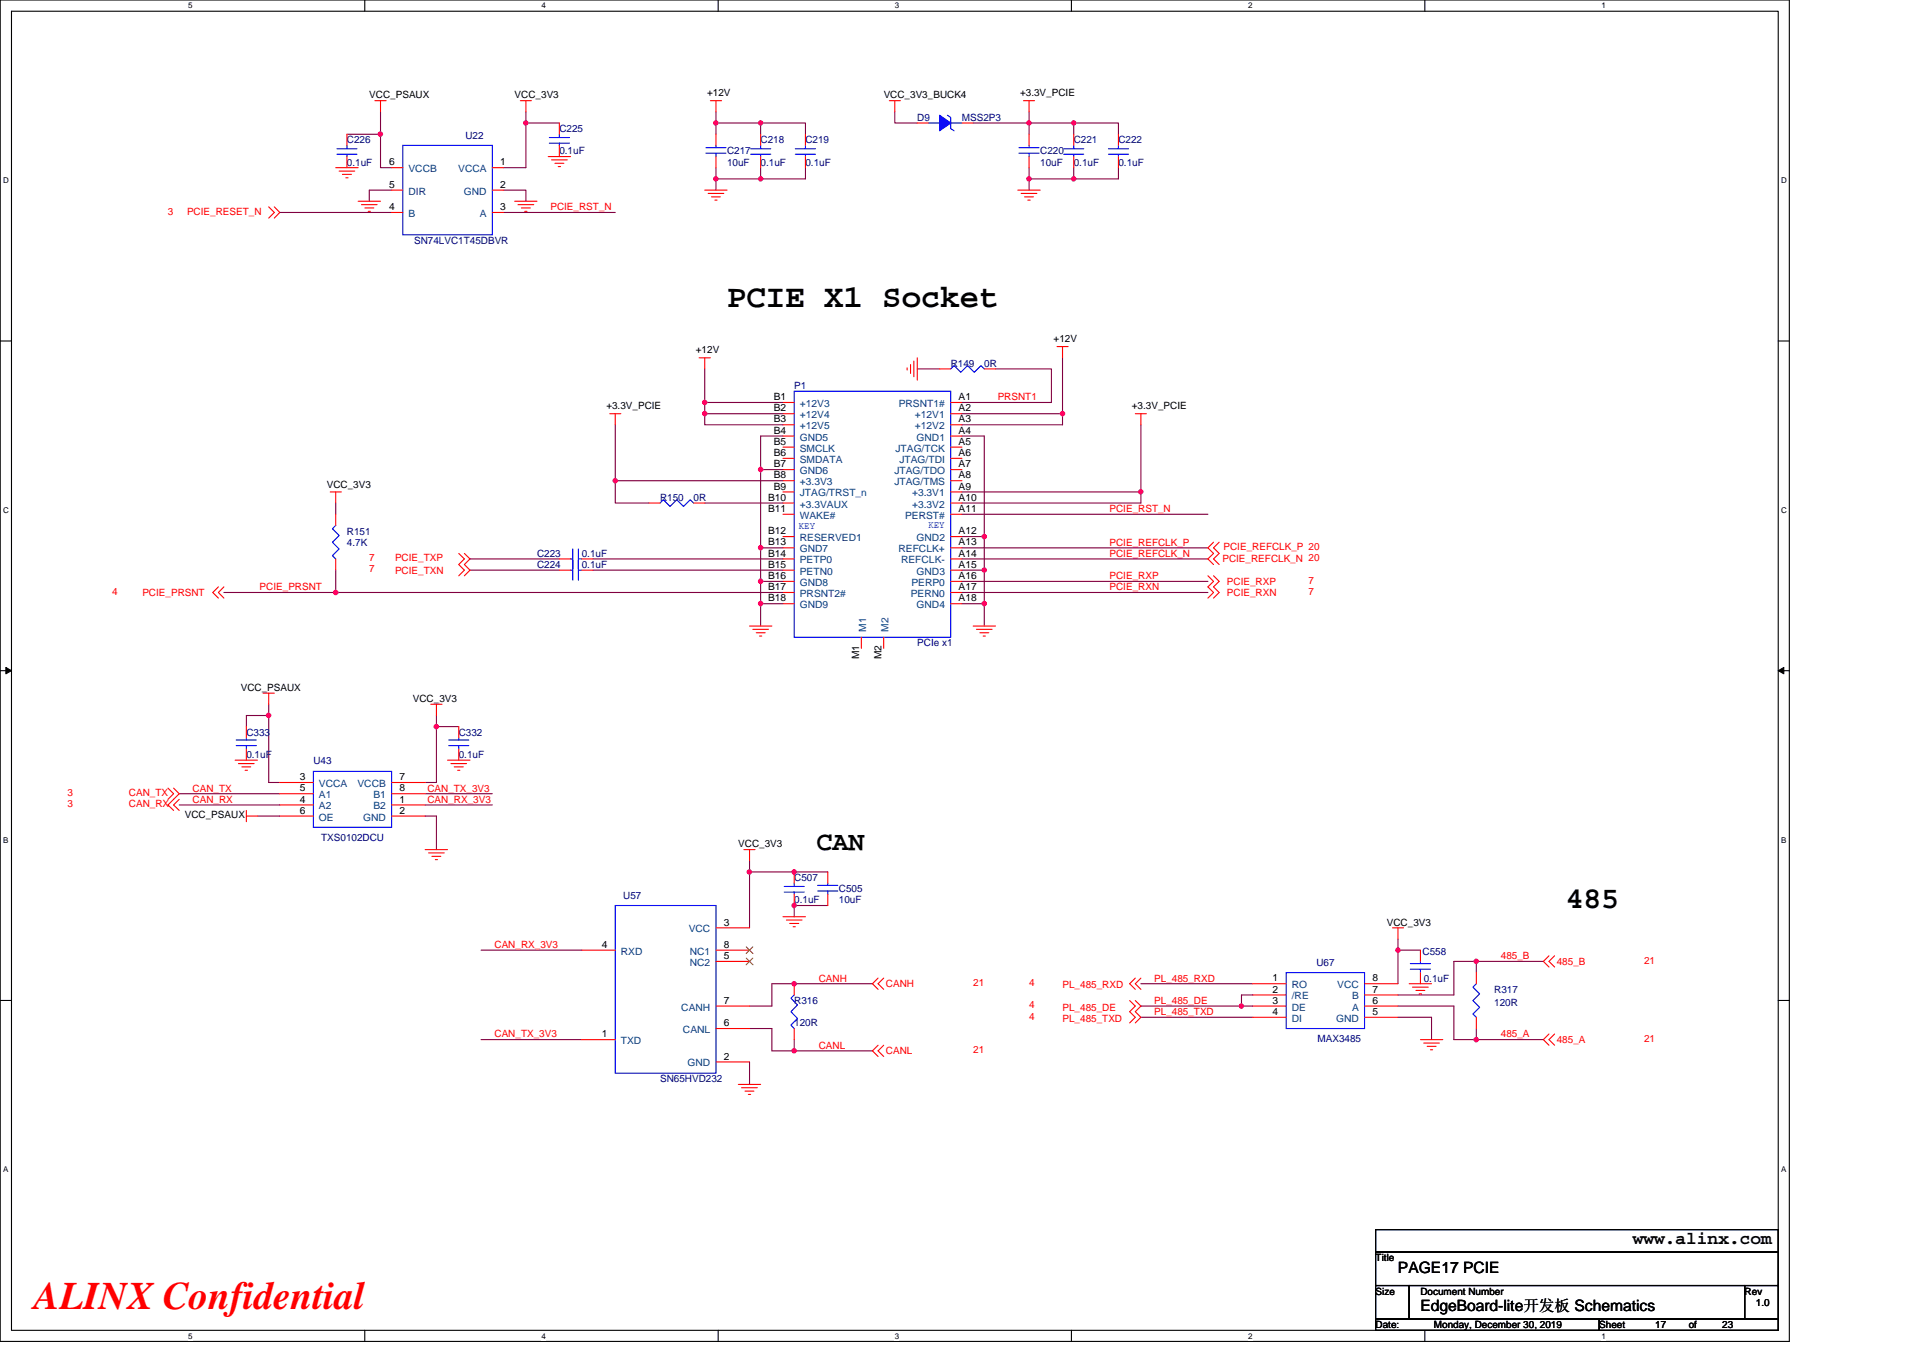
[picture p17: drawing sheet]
<svg xmlns="http://www.w3.org/2000/svg" width="297mm" height="210mm" viewBox="0 0 297 210" stroke-linecap="round" stroke-linejoin="round" font-family="sans-serif">
<defs><g id="words">
<text font-size="6" fill="#f00" x="5.2" y="202.3">ALINX Confidential</text>
<text font-size="5" x="112.3" y="47.4">PCIE X1 Socket</text>
<text font-size="4.7" x="241.8" y="140.4">485</text>
<text font-size="4.1" x="126.1" y="131.3">CAN</text>
<text font-size="2.8" x="252.2" y="192.3">www.alinx.com</text>
<g font-size="2.4">
<text x="215.9" y="196.7">PAGE17 PCIE</text>
<text x="219.4" y="202.5">EdgeBoard-lite开发板 Schematics</text>
</g>
<g font-size="1.5">
<text x="57" y="15.2">VCC_PSAUX</text>
<text x="79.5" y="15.2">VCC_3V3</text>
<text x="109.2" y="14.9">+12V</text>
<text x="136.5" y="15.2">VCC_3V3_BUCK4</text>
<text x="157.6" y="14.9">+3.3V_PCIE</text>
<text x="60.1" y="29">5</text>
<text x="60.1" y="25.5">6</text>
<text x="77.3" y="25.5">1</text>
<text x="77.3" y="29">2</text>
<text x="60.1" y="32.5">4</text>
<text x="77.3" y="32.5">3</text>
<text x="162.7" y="52.9">+12V</text>
<text x="107.5" y="54.6">+12V</text>
<text x="93.7" y="63.2">+3.3V_PCIE</text>
<text x="119.5" y="61.8">B1</text>
<text x="119.5" y="63.6">B2</text>
<text x="119.5" y="65.3">B3</text>
<text x="148.1" y="63.6">A2</text>
<text x="148.1" y="65.3">A3</text>
<text x="148.1" y="61.8">A1</text>
<text x="174.8" y="63.2">+3.3V_PCIE</text>
<text x="119.5" y="67">B4</text>
<text x="119.5" y="68.7">B5</text>
<text x="119.5" y="70.5">B6</text>
<text x="148.1" y="67">A4</text>
<text x="148.1" y="68.7">A5</text>
<text x="148.1" y="70.5">A6</text>
<text x="50.5" y="75.3">VCC_3V3</text>
<text x="118.6" y="77.4">B10</text>
<text x="119.5" y="72.2">B7</text>
<text x="119.5" y="73.9">B8</text>
<text x="119.5" y="75.6">B9</text>
<text x="148.1" y="75.6">A9</text>
<text x="148.1" y="77.4">A10</text>
<text x="148.1" y="72.2">A7</text>
<text x="148.1" y="73.9">A8</text>
<text x="118.6" y="79.1">B11</text>
<text x="118.6" y="82.6">B12</text>
<text x="148.1" y="79.1">A11</text>
<text x="148.1" y="82.6">A12</text>
<text x="118.6" y="84.3">B13</text>
<text x="118.6" y="86">B14</text>
<text x="118.6" y="87.7">B15</text>
<text x="118.6" y="89.5">B16</text>
<text x="148.1" y="89.5">A16</text>
<text x="148.1" y="87.7">A15</text>
<text x="148.1" y="84.3">A13</text>
<text x="148.1" y="86">A14</text>
<text x="118.6" y="91.2">B17</text>
<text x="118.6" y="92.9">B18</text>
<text x="148.1" y="91.2">A17</text>
<text x="148.1" y="92.9">A18</text>
<text x="132.7" y="101.9" transform="rotate(-90 132.7 101.9)">M1</text>
<text x="136.1" y="101.9" transform="rotate(-90 136.1 101.9)">M2</text>
<text x="37.2" y="106.8">VCC_PSAUX</text>
<text x="63.8" y="108.5">VCC_3V3</text>
<text x="46.3" y="122.3">5</text>
<text x="46.3" y="120.5">3</text>
<text x="46.3" y="125.7">6</text>
<text x="46.3" y="124">4</text>
<text x="61.7" y="122.3">8</text>
<text x="61.7" y="124">1</text>
<text x="61.7" y="120.5">7</text>
<text x="61.7" y="125.7">2</text>
<text x="28.6" y="126.4">VCC_PSAUX</text>
<text x="114" y="130.9">VCC_3V3</text>
<text x="111.8" y="143">3</text>
<text x="214.2" y="143">VCC_3V3</text>
<text x="92.9" y="146.5">4</text>
<text x="111.8" y="148.2">5</text>
<text x="111.8" y="146.5">8</text>
<text x="111.8" y="155.1">7</text>
<text x="196.6" y="151.6">1</text>
<text x="196.6" y="153.4">2</text>
<text x="196.6" y="155.1">3</text>
<text x="212" y="155.1">6</text>
<text x="212" y="153.4">7</text>
<text x="212" y="151.6">8</text>
<text x="92.9" y="160.3">1</text>
<text x="111.8" y="158.6">6</text>
<text x="196.6" y="156.8">4</text>
<text x="212" y="156.8">5</text>
<text x="111.8" y="163.7">2</text>
<text x="212.5" y="194.9">Title</text>
<text x="212.5" y="200">Size</text>
<text x="219.4" y="200">Document Number</text>
<text x="269.5" y="200">Rev</text>
<text x="271.2" y="201.8">1.0</text>
<text x="212.5" y="205.2">Date:</text>
<text x="221.5" y="205.2">Monday, December 30, 2019</text>
<text x="247" y="205.2">Sheet</text>
<text x="255.7" y="205.2">17</text>
<text x="260.9" y="205.2">of</text>
<text x="266" y="205.2">23</text>
</g>
<g font-size="1.5" fill="#000080">
<text x="53.6" y="22.1">C226</text>
<text x="71.9" y="21.4">U22</text>
<text x="86.4" y="20.4">C225</text>
<text x="86.4" y="23.9">0.1uF</text>
<text x="112.3" y="23.9">C217</text>
<text x="117.5" y="22.1">C218</text>
<text x="124.4" y="22.1">C219</text>
<text x="141.7" y="18.7">D9</text>
<text x="148.6" y="18.7">MSS2P3</text>
<text x="160.7" y="23.9">C220</text>
<text x="165.9" y="22.1">C221</text>
<text x="172.8" y="22.1">C222</text>
<text x="53.6" y="25.6">0.1uF</text>
<text x="112.3" y="25.6">10uF</text>
<text x="117.5" y="25.6">0.1uF</text>
<text x="124.4" y="25.6">0.1uF</text>
<text x="160.7" y="25.6">10uF</text>
<text x="165.9" y="25.6">0.1uF</text>
<text x="172.8" y="25.6">0.1uF</text>
<text x="64" y="37.7">SN74LVC1T45DBVR</text>
<text x="146.9" y="56.7">R149</text>
<text x="152" y="56.7">0R</text>
<text x="122.7" y="60.1">P1</text>
<text x="102" y="77.4">R150</text>
<text x="107.1" y="77.4">0R</text>
<text x="53.6" y="82.6">R151</text>
<text x="53.6" y="84.3">4.7K</text>
<text x="82.9" y="87.8">C224</text>
<text x="82.9" y="86">C223</text>
<text x="89.9" y="87.8">0.1uF</text>
<text x="89.9" y="86">0.1uF</text>
<text x="141.7" y="99.9">PCIe x1</text>
<text x="38.1" y="113.7">C333</text>
<text x="70.9" y="113.7">C332</text>
<text x="38.1" y="117.1">0.1uF</text>
<text x="48.4" y="118">U43</text>
<text x="70.9" y="117.1">0.1uF</text>
<text x="49.6" y="129.9">TXS0102DCU</text>
<text x="122.7" y="136.1">C507</text>
<text x="129.6" y="137.9">C505</text>
<text x="96.3" y="138.9">U57</text>
<text x="122.7" y="139.6">0.1uF</text>
<text x="129.6" y="139.6">10uF</text>
<text x="203.3" y="149.2">U67</text>
<text x="219.7" y="147.5">C558</text>
<text x="122.7" y="155.1">R316</text>
<text x="219.9" y="151.7">0.1uF</text>
<text x="230.8" y="153.4">R317</text>
<text x="230.8" y="155.5">120R</text>
<text x="122.7" y="158.6">120R</text>
<text x="203.5" y="161">MAX3485</text>
<text x="102" y="167.2">SN65HVD232</text>
</g>
<g font-size="1.5" fill="#004080">
<text x="63.1" y="26.6">VCCB</text>
<text x="70.8" y="26.6">VCCA</text>
<text x="63.1" y="33.5">B</text>
<text x="63.1" y="30.1">DIR</text>
<text x="71.7" y="30.1">GND</text>
<text x="74.1" y="33.5">A</text>
<text x="123.5" y="62.9">+12V3</text>
<text x="123.5" y="64.6">+12V4</text>
<text x="138.8" y="62.9">PRSNT1#</text>
<text x="141.3" y="64.6">+12V1</text>
<text x="123.5" y="66.3">+12V5</text>
<text x="123.5" y="68.1">GND5</text>
<text x="123.5" y="69.8">SMCLK</text>
<text x="123.5" y="71.5">SMDATA</text>
<text x="138.3" y="69.8">JTAG/TCK</text>
<text x="138.9" y="71.5">JTAG/TDI</text>
<text x="141.3" y="66.3">+12V2</text>
<text x="141.6" y="68.1">GND1</text>
<text x="123.5" y="73.3">GND6</text>
<text x="123.5" y="75">+3.3V3</text>
<text x="123.5" y="76.7">JTAG/TRST_n</text>
<text x="138.2" y="73.3">JTAG/TDO</text>
<text x="138.2" y="75">JTAG/TMS</text>
<text x="140.9" y="76.7">+3.3V1</text>
<text x="123.5" y="78.4">+3.3VAUX</text>
<text x="123.5" y="80.2">WAKE#</text>
<text x="123.5" y="83.6">RESERVED1</text>
<text x="139.8" y="80.2">PERST#</text>
<text x="140.9" y="78.4">+3.3V2</text>
<text x="141.6" y="83.6">GND2</text>
<text x="123.5" y="85.3">GND7</text>
<text x="123.5" y="87.1">PETP0</text>
<text x="123.5" y="88.8">PETN0</text>
<text x="138.8" y="85.3">REFCLK+</text>
<text x="139.2" y="87.1">REFCLK-</text>
<text x="141.6" y="88.8">GND3</text>
<text x="123.5" y="90.5">GND8</text>
<text x="123.5" y="92.2">PRSNT2#</text>
<text x="123.5" y="94">GND9</text>
<text x="140.7" y="92.2">PERN0</text>
<text x="140.8" y="90.5">PERP0</text>
<text x="141.6" y="94">GND4</text>
<text x="133.8" y="97.6" transform="rotate(-90 133.8 97.6)">M1</text>
<text x="137.2" y="97.6" transform="rotate(-90 137.2 97.6)">M2</text>
<text x="49.3" y="123.3">A1</text>
<text x="49.3" y="121.6">VCCA</text>
<text x="49.3" y="125.1">A2</text>
<text x="55.2" y="121.6">VCCB</text>
<text x="57.7" y="123.3">B1</text>
<text x="57.7" y="125.1">B2</text>
<text x="49.3" y="126.8">OE</text>
<text x="56.1" y="126.8">GND</text>
<text x="95.9" y="147.5">RXD</text>
<text x="106.4" y="144.1">VCC</text>
<text x="106.5" y="149.2">NC2</text>
<text x="106.5" y="147.5">NC1</text>
<text x="199.5" y="152.7">RO</text>
<text x="199.5" y="154.4">/RE</text>
<text x="206.6" y="152.7">VCC</text>
<text x="208.8" y="154.4">B</text>
<text x="95.9" y="161.3">TXD</text>
<text x="105.2" y="156.1">CANH</text>
<text x="105.5" y="159.6">CANL</text>
<text x="199.5" y="156.1">DE</text>
<text x="199.5" y="157.9">DI</text>
<text x="206.4" y="157.9">GND</text>
<text x="208.8" y="156.1">A</text>
<text x="106.2" y="164.8">GND</text>
</g>
<g font-size="1.5" fill="#f00">
<text x="25.9" y="33.2">3</text>
<text x="28.9" y="33.2">PCIE_RESET_N</text>
<text x="85" y="32.5">PCIE_RST_N</text>
<text x="154.1" y="61.8">PRSNT1</text>
<text x="171.4" y="79.1">PCIE_RST_N</text>
<text x="57" y="86.7">7</text>
<text x="57" y="88.5">7</text>
<text x="61" y="86.7">PCIE_TXP</text>
<text x="61" y="88.6">PCIE_TXN</text>
<text x="171.4" y="89.5">PCIE_RXP</text>
<text x="171.4" y="86">PCIE_REFCLK_N</text>
<text x="171.4" y="84.3">PCIE_REFCLK_P</text>
<text x="188.8" y="86.9">PCIE_REFCLK_N 20</text>
<text x="189" y="85">PCIE_REFCLK_P 20</text>
<text x="17.3" y="91.9">4</text>
<text x="22" y="92.1">PCIE_PRSNT</text>
<text x="40.1" y="91.2">PCIE_PRSNT</text>
<text x="171.4" y="91.2">PCIE_RXN</text>
<text x="189.5" y="90.4">PCIE_RXP</text>
<text x="189.5" y="92.1">PCIE_RXN</text>
<text x="202.1" y="90.2">7</text>
<text x="202.1" y="91.9">7</text>
<text x="10.4" y="124.7">3</text>
<text x="10.4" y="123">3</text>
<text x="19.9" y="124.7">CAN_RX</text>
<text x="19.9" y="123">CAN_TX</text>
<text x="29.8" y="124">CAN_RX</text>
<text x="29.8" y="122.3">CAN_TX</text>
<text x="66" y="122.3">CAN_TX_3V3</text>
<text x="66" y="124">CAN_RX_3V3</text>
<text x="76.4" y="146.5">CAN_RX_3V3</text>
<text x="231.8" y="148.2">485_B</text>
<text x="240.5" y="149.1">485_B</text>
<text x="254" y="148.9">21</text>
<text x="126.5" y="151.7">CANH</text>
<text x="136.8" y="152.5">CANH</text>
<text x="150.3" y="152.4">21</text>
<text x="159" y="152.4">4</text>
<text x="159" y="155.8">4</text>
<text x="164.1" y="152.7">PL_485_RXD</text>
<text x="178.3" y="155.1">PL_485_DE</text>
<text x="178.3" y="151.7">PL_485_RXD</text>
<text x="76.4" y="160.3">CAN_TX_3V3</text>
<text x="159" y="157.5">4</text>
<text x="164.1" y="157.9">PL_485_TXD</text>
<text x="164.1" y="156.2">PL_485_DE</text>
<text x="178.3" y="156.8">PL_485_TXD</text>
<text x="231.8" y="160.3">485_A</text>
<text x="240.5" y="161.2">485_A</text>
<text x="254" y="161">21</text>
<text x="126.5" y="162">CANL</text>
<text x="136.8" y="162.9">CANL</text>
<text x="150.3" y="162.7">21</text>
</g>
<g font-size="1.5" fill="#00f">
<text x="123.4" y="81.7">KEY</text>
<text x="143.4" y="81.6">KEY</text>
</g>
<g font-size="1.2">
<text x="29.1" y="1.3">5</text>
<text x="83.6" y="1.3">4</text>
<text x="138.2" y="1.3">3</text>
<text x="192.8" y="1.3">2</text>
<text x="247.4" y="1.3">1</text>
<text x=".5" y="28.3">D</text>
<text x="275.1" y="28.3">D</text>
<text x=".5" y="79.2">C</text>
<text x="275.1" y="79.2">C</text>
<text x=".5" y="130.2">B</text>
<text x="275.1" y="130.2">B</text>
<text x=".5" y="181.1">A</text>
<text x="275.1" y="181.1">A</text>
<text x="29.1" y="206.8">5</text>
<text x="83.6" y="206.8">4</text>
<text x="138.2" y="206.8">3</text>
<text x="192.8" y="206.8">2</text>
<text x="247.4" y="206.8">1</text>
</g>
</g></defs>
<path d="M0 0h276.4v207.3h-276.4zM1.8 1.7h272.9v203.8h-272.9z" fill="none" stroke="#000" stroke-width=".17"/>
<g fill="#fff">
<path d="M29.1 .2h.6v1.4h-.6z"/>
<path d="M29.1 205.7h.6v1.4h-.6z"/>
</g>
<path d="M56.3 0v1.7M56.3 205.5v1.8" fill="none" stroke="#000" stroke-width=".17"/>
<g fill="#fff">
<path d="M83.6 .2h.7v1.4h-.7z"/>
<path d="M83.6 205.7h.7v1.4h-.7z"/>
</g>
<path d="M110.9 0v1.7M110.9 205.5v1.8" fill="none" stroke="#000" stroke-width=".17"/>
<g fill="#fff">
<path d="M138.2 .2h.7v1.4h-.7z"/>
<path d="M138.2 205.7h.7v1.4h-.7z"/>
</g>
<path d="M165.5 0v1.7M165.5 205.5v1.8" fill="none" stroke="#000" stroke-width=".17"/>
<g fill="#fff">
<path d="M192.8 .2h.6v1.4h-.6z"/>
<path d="M192.8 205.7h.6v1.4h-.6z"/>
</g>
<path d="M220.1 0v1.7M220.1 205.5v1.8" fill="none" stroke="#000" stroke-width=".17"/>
<g fill="#fff">
<path d="M247.4 .2h.6v1.4h-.6z"/>
<path d="M247.4 205.7h.6v1.4h-.6z"/>
<path d="M.5 27.2h.8v1.4h-.8z"/>
<path d="M275.1 27.2h.9v1.4h-.9z"/>
<path d="M.5 78.1h.8v1.4h-.8z"/>
<path d="M275.1 78.1h.9v1.4h-.9z"/>
</g>
<path d="M0 52.7h1.8M274.7 52.7h1.7" fill="none" stroke="#000" stroke-width=".17"/>
<g fill="#fff">
<path d="M.5 129.1h.8v1.4h-.8z"/>
<path d="M275.1 129.1h.8v1.4h-.8z"/>
</g>
<path d="M0 103.6h1.8M274.7 103.6h1.7" fill="none" stroke="#000" stroke-width=".17"/>
<path d="M.9 103.1l.9 .5-.9 .5zM274.7 103.6l.8-.5v1z" fill="#000" stroke="#000" stroke-width=".15"/>
<g fill="#fff">
<path d="M.5 180h.8v1.4h-.8z"/>
<path d="M275.1 180h.8v1.4h-.8z"/>
</g>
<path d="M0 154.6h1.8M274.7 154.6h1.7M212.5 190h62.2v3.5h-62.2zM212.5 193.5h62.2v5.1h-62.2zM212.5 198.6h5.2v5.2h-5.2zM217.7 198.6h51.8v5.2h-51.8zM269.5 198.6h5.2v5.2h-5.2zM212.5 203.8h34.5v1.7h-34.5zM247 203.8h27.7v1.7h-27.7z" fill="none" stroke="#000" stroke-width=".17"/>
<g fill="none" stroke="#800040" stroke-width=".17">
<path d="M58.8 17.3v3.4M81.2 17.3v1.7M81.2 19h5.2M81.2 19v6.9h-3.4M110.6 19h6.9v1.7M110.6 17.3v1.7M110.6 19v1.7M117.5 19h6.9v1.7M138.2 17.3v1.7h3.5M150.3 19h8.7M159 19h6.9v1.7M159 17.3v1.7"/>
<path d="M159 19v1.7M165.9 19h6.9v1.7M43.2 32.8h17.3M53.6 20.7h5.2M58.8 20.7v5.2h1.7M60.5 29.4h-3.5v1.7M77.8 32.8h17.2M77.8 29.4h3.4v1.7M110.6 27.6h6.9M110.6 25.9v1.7M110.6 27.6v1.8M117.5 25.9v1.7"/>
<path d="M124.4 25.9v1.7h-6.9M159 27.6h6.9M159 27.6v1.8M159 25.9v1.7M165.9 25.9v1.7M172.8 25.9v1.7h-6.9M108.9 57v5.2M141.7 57h3.4M153.8 57h8.6v5.2h-13.8M164.1 55.3v8.6M51.9 77.7v1.8M95 65.6v8.7"/>
<path d="M95 74.3h25.9M95 74.3v3.4h5.2M108.9 63.9v1.7h12M108.9 77.7h12M108.9 62.2v1.7M108.9 62.2h12M108.9 63.9h12M117.5 72.6h3.4M117.5 72.6v12M120.9 67.4h-3.4v5.2M148.6 63.9h15.5M148.6 79.5h38"/>
<path d="M148.6 76h27.6M148.6 67.4h3.4v15.5M164.1 63.9v1.7h-15.5M176.2 76v1.7h-27.6M176.2 65.6v10.4M34.6 91.5h17.3M51.9 88.1v3.4M51.9 91.5h69M72.6 86.4h13.8M72.6 88.1h13.8M91.6 86.4h29.3M91.6 88.1h29.3"/>
<path d="M117.5 84.6h3.4M117.5 89.8h3.4M117.5 93.3h3.4M117.5 84.6v5.2M117.5 89.8v3.5M117.5 93.3v3.4M148.6 91.5h38M148.6 89.8h38M148.6 86.4h38M148.6 84.6h38M148.6 82.9h3.4M148.6 88.1h3.4"/>
<path d="M148.6 93.3h3.4M152 82.9v5.2M152 88.1v5.2M152 93.3v3.4M41.5 110.6v10.3h1.7M41.5 110.6h-3.4v1.7M41.5 108.8v1.8M67.4 110.6v1.7h3.5M67.4 112.3v8.6h-1.7M27.7 124.4h15.5M27.7 122.6h15.5M39.8 126.1h3.4"/>
<path d="M65.7 126.1h1.7v5.2M65.7 122.6h10.3M65.7 124.4h10.3M115.8 134.7h12.1M115.8 133v10.4M127.9 139.9h-5.2v1.7M74.3 146.8h15.6M115.8 158.9h3.4v3.5h3.5M134.8 152h-15.6v3.4h-3.4M176.2 152h17.3M176.2 157.2h17.3M176.2 155.4h15.6"/>
<path d="M191.8 155.4h1.7M193.5 153.7h-1.7v1.7M215.9 145.1v1.7M215.9 153.7h8.7M215.9 155.4h8.7M215.9 146.8v5.2M215.9 157.2h5.2v3.4M215.9 146.8h3.5M224.6 155.4v5.2M224.6 148.5v5.2M224.6 148.5h3.4M228 148.5h10.4"/>
<path d="M228 148.5v1.8M228 158.9v1.7M74.3 160.6h15.6M115.8 164.1v3.5M122.7 162.4h12.1M122.7 160.6v1.8M224.6 160.6h3.4M228 160.6h10.4"/>
</g>
<g fill="#f0f" stroke="#f0f" stroke-width=".17">
<circle cx="108.9" cy="62.2" r=".33"/>
<circle cx="152" cy="93.3" r=".34"/>
<circle cx="152" cy="88.1" r=".33"/>
<circle cx="51.9" cy="91.5" r=".34"/>
<circle cx="108.9" cy="63.9" r=".34"/>
<circle cx="152" cy="82.9" r=".34"/>
<circle cx="164.1" cy="63.9" r=".34"/>
<circle cx="117.5" cy="84.6" r=".34"/>
<circle cx="117.5" cy="72.5" r=".34"/>
<circle cx="117.5" cy="89.8" r=".34"/>
<circle cx="117.5" cy="93.3" r=".34"/>
<circle cx="95" cy="74.3" r=".34"/>
<circle cx="176.2" cy="76" r=".34"/>
<circle cx="117.5" cy="19" r=".33"/>
<circle cx="110.6" cy="19" r=".33"/>
<circle cx="110.6" cy="27.6" r=".33"/>
<circle cx="117.5" cy="27.6" r=".33"/>
<circle cx="165.8" cy="19" r=".33"/>
<circle cx="158.9" cy="27.6" r=".33"/>
<circle cx="165.8" cy="27.6" r=".33"/>
<circle cx="158.9" cy="19" r=".33"/>
<circle cx="81.2" cy="19" r=".33"/>
<circle cx="58.8" cy="20.7" r=".34"/>
<circle cx="122.7" cy="139.9" r=".33"/>
<circle cx="122.7" cy="134.7" r=".34"/>
<circle cx="115.8" cy="134.7" r=".34"/>
<circle cx="122.7" cy="152" r=".34"/>
<circle cx="122.7" cy="162.3" r=".34"/>
<circle cx="215.9" cy="146.8" r=".34"/>
<circle cx="228" cy="148.5" r=".33"/>
<circle cx="228" cy="160.6" r=".34"/>
<circle cx="191.7" cy="155.4" r=".34"/>
<circle cx="41.5" cy="110.5" r=".34"/>
<circle cx="67.4" cy="112.3" r=".34"/>
</g>
<g fill="none" stroke="#f00" stroke-width=".17">
<path d="M57.9 15.6h1.7M58.8 15.6v1.7M80.4 15.6h1.7M81.2 15.6v1.7M86.4 19v1.7M109.7 15.6h1.8M110.6 15.6v1.7M137.4 15.6h1.7M138.2 15.6v1.7M141.7 19h1.7M148.6 19h1.7M158.1 15.6h1.7"/>
<path d="M159 15.6v1.7M41.5 32l.9 .8-.9 .9M42.4 32l.8 .8-.8 .9M51.9 25.9h3.4M52.4 26.4h2.4M52.9 26.9h1.4M53.4 27.5h.4M53.6 24.2v1.7M53.6 20.7v1.8M55.3 31.1h3.5M55.8 31.6h2.4M56.4 32.1h1.3"/>
<path d="M56.9 32.7h.3M60.5 32.8h1.7M60.5 29.4h1.7M60.5 25.9h1.7M76 25.9h1.8M76 29.4h1.8M76 32.8h1.8M79.5 31.1h3.4M80 31.6h2.4M80.5 32.1h1.4M81 32.7h.4M84.7 24.2h3.4"/>
<path d="M85.2 24.7h2.4M85.7 25.2h1.4M86.2 25.7h.4M86.4 22.5v1.7M108.9 29.4h3.4M109.4 29.9h2.4M109.9 30.4h1.4M110.4 30.9h.4M110.6 20.7v1.8M110.6 24.2v1.7M117.5 24.2v1.7M117.5 20.7v1.8"/>
<path d="M124.4 24.2v1.7M124.4 20.7v1.8M157.2 29.4h3.5M157.7 29.9h2.5M158.3 30.4h1.3M158.8 30.9h.3M159 20.7v1.8M159 24.2v1.7M165.9 24.2v1.7M165.9 20.7v1.8M172.8 24.2v1.7M172.8 20.7v1.8"/>
<path d="M108 55.3h1.7M108.9 55.3v1.7M140.1 56.8v.4M140.6 56.3v1.4M141.2 55.8v2.4M141.7 55.3v3.4M145.1 57h1.8M152 57h1.8M163.3 53.6h1.7M164.1 53.6v1.7M51 76h1.7M51.9 76v1.7"/>
<path d="M51.9 79.5v1.7M94.2 63.9h1.7M95 63.9v1.7M100.2 77.7h1.8M107.1 77.7h1.8M120.9 62.2h1.8M120.9 63.9h1.8M120.9 65.6h1.8M120.9 67.4h1.8M120.9 69.1h1.8M120.9 70.8h1.8M120.9 72.6h1.8"/>
<path d="M120.9 74.3h1.8M120.9 76h1.8M120.9 77.7h1.8M120.9 79.5h1.8M146.9 62.2h1.7M146.9 63.9h1.7M146.9 65.6h1.7M146.9 67.4h1.7M146.9 69.1h1.7M146.9 70.8h1.7M146.9 72.6h1.7M146.9 74.3h1.7"/>
<path d="M146.9 76h1.7M146.9 77.7h1.7M146.9 79.5h1.7M175.4 63.9h1.7M176.2 63.9v1.7M33.7 90.7l-.8 .8 .8 .9M34.6 90.7l-.9 .8 .9 .9M51.9 86.4v1.7M70.9 85.5l.8 .9-.8 .8 .8 .9-.8 .9M71.7 85.5l.9 .9-.9 .8 .9 .9-.9 .9M86.4 88.1h1.7M86.4 86.4h1.7"/>
<path d="M89.9 88.1h1.7M89.9 86.4h1.7M115.8 96.7h3.4M116.3 97.2h2.4M116.8 97.8h1.4M117.3 98.3h.4M120.9 82.9h1.8M120.9 84.6h1.8M120.9 86.4h1.8M120.9 88.1h1.8M120.9 89.8h1.8M120.9 91.5h1.8"/>
<path d="M120.9 93.3h1.8M133.1 98.5v1.7M136.5 98.5v1.7M146.9 82.9h1.7M146.9 84.6h1.7M146.9 86.4h1.7M146.9 88.1h1.7M146.9 89.8h1.7M146.9 91.5h1.7M146.9 93.3h1.7M150.3 96.7h3.5M150.8 97.2h2.4"/>
<path d="M151.4 97.8h1.3M151.9 98.3h.3M186.6 89l.8 .8-.8 .9 .8 .8-.8 .9M187.4 89l.9 .8-.9 .9 .9 .8-.9 .9M187.4 83.8l-.8 .8 .8 .9-.8 .9 .8 .8M188.3 83.8l-.9 .8 .9 .9-.9 .9 .9 .8M36.3 117.5h3.5M36.8 118h2.5M37.4 118.5h1.3M37.9 119h.3M38.1 112.3v1.7M38.1 115.7v1.8"/>
<path d="M40.6 107.1h1.8M41.5 107.1v1.7M66.5 108.8h1.8M67.4 108.8v1.8M69.1 117.5h3.5M69.7 118h2.4M70.2 118.5h1.4M70.7 119h.3M70.9 112.3v1.7M70.9 115.7v1.8M25.9 121.8l.9 .8-.9 .9M26.8 121.8l.9 .8-1.8 1.8 .9 .8"/>
<path d="M27.7 123.5l-.9 .9 .9 .8M38.1 126.1h1.7M38.1 125.2v1.8M43.2 122.6h5.2M43.2 120.9h5.2M43.2 126.1h5.2M43.2 124.4h5.2M60.5 122.6h5.2M60.5 120.9h5.2M60.5 126.1h5.2M60.5 124.4h5.2M65.7 131.3h3.4"/>
<path d="M66.2 131.8h2.4M66.7 132.3h1.4M67.2 132.8h.4M114.9 131.3h1.7M115.8 131.3v1.7M122.7 138.2v1.7M122.7 134.7v1.8M127.9 134.7v1.8M127.9 138.2v1.7M89.9 146.8h5.1M110.6 143.4h5.2M110.6 148.5h5.2"/>
<path d="M110.6 158.9h5.2M110.6 155.4h5.2M110.6 146.8h5.2M120.9 141.6h3.5M121.5 142.2h2.4M122 142.7h1.4M122.5 143.2h.3M122.7 152v1.7M122.7 158.9v1.7M135.6 151.1l-.8 .9 .8 .9M136.5 151.1l-.9 .9 .9 .9M174.5 154.6l.9 .8-.9 .9 .9 .9-.9 .9"/>
<path d="M175.4 151.1l-.9 .9 .9 .9M175.4 154.6l.8 .8-.8 .9 .8 .9-.8 .9M176.2 151.1l-.8 .9 .8 .9M193.5 152h5.2M193.5 153.7h5.2M193.5 155.4h5.2M193.5 157.2h5.2M210.8 157.2h5.1M210.8 155.4h5.1M210.8 153.7h5.1M210.8 152h5.1M215.1 143.4h1.7"/>
<path d="M215.9 143.4v1.7M217.7 152h3.4M218.2 152.5h2.4M218.7 153h1.4M219.2 153.6h.4M219.4 146.8v1.7M219.4 150.3v1.7M228 150.3v1.7M228 157.2v1.7M239.3 147.7l-.9 .8 .9 .9M239.3 159.8l-.9 .8 .9 .9M240.1 147.7l-.8 .8 .8 .9"/>
<path d="M240.1 159.8l-.8 .8 .8 .9M89.9 160.6h5.1M110.6 164.1h5.2M114 167.6h3.5M114.6 168.1h2.4M115.1 168.6h1.4M115.6 169.1h.3M135.6 161.5l-.8 .9 .8 .8M136.5 161.5l-.9 .9 .9 .8M219.4 160.6h3.5M219.9 161.2h2.4M220.4 161.7h1.4"/>
<path d="M221 162.2h.3"/>
</g>
<g fill="none" stroke="#00f" stroke-width=".17">
<path d="M143.4 19h1.7M146.3 17.8l.6 .3v1.8l.5 .3M146.9 19h1.7M52 23h3.1M52 23.8h3.1M53.6 23.8v.4M53.6 22.5v.5M62.2 22.5h13.8v13.8h-13.8zM84.9 21.3h3.1M84.9 22.1h3.1M86.4 22.1v.4M86.4 20.7v.6"/>
<path d="M109 23.7h3.1M109 22.8h3.1M110.6 22.5v.3M110.6 23.7v.5M115.9 23h3.2M115.9 23.8h3.2M117.5 23.8v.4M117.5 22.5v.5M122.8 23h3.2M122.8 23.8h3.2M124.4 23.8v.4M124.4 22.5v.5"/>
<path d="M157.4 23.7h3.1M157.4 22.8h3.1M159 22.5v.3M159 23.7v.5M164.3 23h3.1M164.3 23.8h3.1M165.9 23.8v.4M165.9 22.5v.5M171.2 23h3.1M171.2 23.8h3.1M172.8 23.8v.4M172.8 22.5v.5"/>
<path d="M146.9 57l.5-.5 1 1 1.1-1 1 1 1-1 .5 .5M102 77.7l.5-.5 1 1.1 1-1.1 1.1 1.1 1-1.1 .5 .5M122.7 60.5h24.2v38h-24.2zM51.9 81.2l-.6 .5 1.1 1-1.1 1.1 1.1 1-1.1 1.1 .6 .5M88.1 88.1h.4M88.1 86.4h.4M88.5 86.6v3M88.5 84.8v3.1M89.3 86.6v3M89.3 88.1h.6M89.3 84.8v3.1M89.3 86.4h.6"/>
<path d="M36.5 115.2h3.1M36.5 114.3h3.1M38.1 114v.3M38.1 115.2v.5M48.4 119.2h12.1v8.6h-12.1zM69.3 115.2h3.1M69.3 114.3h3.1M70.9 114v.3M70.9 115.2v.5M95 139.9h15.6v25.9h-15.6zM121.1 137h3.1M121.1 137.8h3.1"/>
<path d="M122.7 137.8v.4M122.7 136.5v.5M126.3 137.7h3.1M126.3 136.8h3.1M127.9 136.5v.3M127.9 137.7v.5M122.7 153.7l-.5 .5 1 1.1-1 1 1 1.1-1 1 .5 .5M198.7 150.3h12.1v8.6h-12.1zM217.8 149.8h3.2M217.8 148.9h3.2M219.4 148.5v.4M219.4 149.8v.5"/>
<path d="M228 152l-.5 .5 1.1 1.1-1.1 1 1.1 1-1.1 1.1 .5 .5"/>
</g>
<path d="M145.1 17.8l1.8 1.2-1.8 1.2z" fill-rule="evenodd" fill="#00f" stroke="#00f" stroke-width=".17"/>
<path d="M115.3 148l1 1.1M115.3 146.3l1 1M116.3 148l-1.1 1.1M116.3 146.3l-1.1 1" fill="none" stroke="#804000" stroke-width=".15"/>
<use href="#words"/>
</svg>
